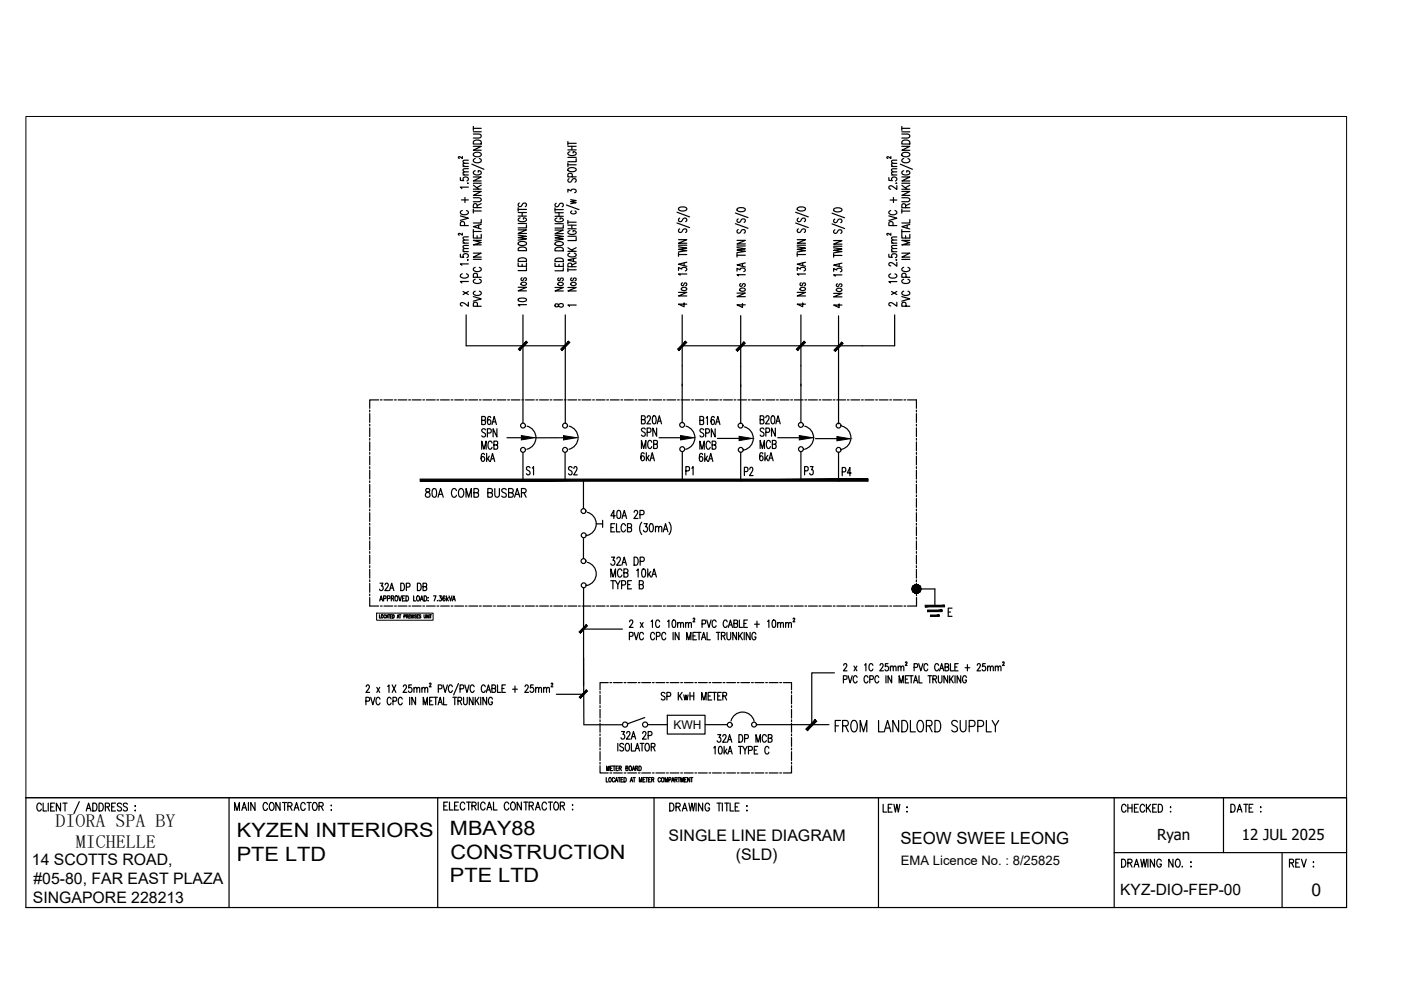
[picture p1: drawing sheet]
<svg xmlns="http://www.w3.org/2000/svg" width="297mm" height="210mm" viewBox="0 0 297 210" stroke-linecap="round" stroke-linejoin="round" font-family="sans-serif">
<defs><g id="words">
<g font-size="4.9">
<text x="100.9" y="93.8">SPN</text>
<text x="134.8" y="93.8">SPN</text>
<text x="147.1" y="93.8">SPN</text>
<text x="159.8" y="93.8">SPN</text>
<text x="119.2" y="102">S2</text>
<text x="156.6" y="102">P2</text>
<text x="169.3" y="102">P3</text>
<text x="177.4" y="102">P4</text>
</g>
<g font-size="4.4">
<text x="100.9" y="96.3">MCB</text>
<text x="113.9" y="102" transform="rotate(-90 113.9 102)">S1</text>
<text x="134.8" y="98.8">6kA</text>
<text x="147.1" y="96.3">MCB</text>
<text x="147.8" y="102" transform="rotate(-90 147.8 102)">P1</text>
<text x="159.8" y="98.8">6kA</text>
</g>
<g font-size="4.2">
<text x="50.2" y="177.5">KYZEN INTERIORS</text>
<text x="95.4" y="177.1">MBAY88</text>
<text x="50.2" y="182.4">PTE LTD</text>
<text x="95.5" y="182.1">CONSTRUCTION</text>
<text x="95.4" y="187.1">PTE LTD</text>
</g>
<g font-size="3.9">
<text x="11.8" y="175.3">DIORA SPA BY</text>
<text x="16.1" y="179.8">MICHELLE</text>
</g>
<text font-size="3.7" x="278" y="190">0</text>
<text font-size="3.6" x="190.9" y="178.9">SEOW SWEE LEONG</text>
<g font-size="3.4">
<text x="141.7" y="178.3">SINGLE LINE DIAGRAM</text>
<text x="6.8" y="183.3">14 SCOTTS ROAD,</text>
<text x="156" y="182.3">(SLD)</text>
<text x="7" y="191.4">SINGAPORE 228213</text>
<text x="7.1" y="187.4">#05-80, FAR EAST PLAZA</text>
</g>
<text font-size="3.3" x="237.5" y="189.7">KYZ-DIO-FEP-00</text>
<g font-size="3.2">
<text x="245.3" y="178.1">Ryan</text>
<text x="263.3" y="178.1">12 JUL 2025</text>
</g>
<text font-size="2.8" x="191" y="183.3">EMA Licence No. : 8/25825</text>
<text font-size="2.5" x="142.8" y="154.5">KWH</text>
</g></defs>
<!-- layer: E-SLD-FRAME -->
<g fill="none" stroke="#000" stroke-width=".25">
<path d="M78.4 86.9v.4M78.4 87.7v1.9M78.4 90v.3M78.4 90.7v1.9M78.4 93v.3M78.4 93.7v1.9M78.4 95.9v.4M78.4 96.7v1.9M78.4 98.9v.4M78.4 99.7v1.9M80.3 84.8h-1.9v1.8M80.6 84.8h.4"/>
<path d="M81.4 84.8h1.9M83.6 84.8h.4M84.4 84.8h1.9M86.6 84.8h.4M87.4 84.8h1.9M89.6 84.8h.4M90.4 84.8h1.9M92.6 84.8h.4M93.4 84.8h1.9M95.6 84.8h.4M96.4 84.8h1.9M98.6 84.8h.4"/>
<path d="M99.4 84.8h1.9M101.6 84.8h.4M102.4 84.8h1.9M104.6 84.8h.4M105.4 84.8h1.9M107.6 84.8h.4M108.4 84.8h1.9M110.6 84.8h.4M111.4 84.8h1.9M113.7 84.8h.3M114.4 84.8h1.9M116.6 84.8h.4"/>
<path d="M117.4 84.8h1.9M119.6 84.8h.4M120.4 84.8h1.9M122.6 84.8h.4M123.4 84.8h1.9M125.7 84.8h.3M126.4 84.8h1.9M128.6 84.8h.4M129.4 84.8h1.9M131.6 84.8h.4M132.4 84.8h1.9M134.6 84.8h.4"/>
<path d="M135.4 84.8h1.9M137.7 84.8h.3M138.4 84.8h1.9M140.6 84.8h.4M141.4 84.8h1.9M143.6 84.8h.4M144.4 84.8h1.9M146.6 84.8h.4M147.4 84.8h1.9M149.7 84.8h.3M150.4 84.8h1.9M152.6 84.8h.4"/>
<path d="M153.4 84.8h1.9M155.6 84.8h.4M156.4 84.8h1.9M158.7 84.8h.3M159.4 84.8h1.9M161.7 84.8h.3M162.4 84.8h1.9M164.6 84.8h.4M165.4 84.8h1.9M167.6 84.8h.4M168.4 84.8h1.9M170.7 84.8h.3"/>
<path d="M171.4 84.8h1.9M173.7 84.8h.3M174.4 84.8h1.9M176.6 84.8h.4M177.4 84.8h1.9M179.6 84.8h.4M180.4 84.8h1.9M182.7 84.8h.3M183.4 84.8h1.9M185.7 84.8h.3M186.4 84.8h1.9M188.6 84.8h.4"/>
<path d="M189.4 84.8h1.9M191.7 84.8h.3M192.4 84.8h1.9v1.8M194.3 86.9v.4M194.3 87.7v1.9M194.3 90v.3M194.3 90.7v1.9M194.3 93v.3M194.3 93.7v1.9M194.3 95.9v.4M194.3 96.7v1.9M194.3 98.9v.4"/>
<path d="M194.3 99.7v1.9M78.4 102v.3M78.4 102.7v1.9M78.4 104.9v.4M78.4 105.7v1.9M78.4 107.9v.4M78.4 108.7v1.9M78.4 110.9v.4M78.4 111.7v1.9M78.4 114v.3M78.4 114.7v1.9M78.4 116.9v.4"/>
<path d="M78.4 117.7v1.9M78.4 119.9v.4M194.3 102v.3M194.3 102.7v1.9M194.3 104.9v.4M194.3 105.7v1.9M194.3 107.9v.4M194.3 108.7v1.9M194.3 110.9v.4M194.3 111.7v1.9M194.3 114v.3M194.3 114.7v1.9"/>
<path d="M194.3 116.9v.4M194.3 117.7v1.9M194.3 119.9v.4M78.4 126.7v1.8h1.9M78.4 120.7v1.9M78.4 123v.3M78.4 123.7v1.9M78.4 126v.3M80.7 128.5h.3M81.4 128.5h1.9M83.7 128.5h.3M84.4 128.5h1.9"/>
<path d="M86.7 128.5h.3M87.4 128.5h1.9M89.6 128.5h.4M90.4 128.5h1.9M92.7 128.5h.3M93.4 128.5h1.9M95.7 128.5h.3M96.4 128.5h1.9M98.7 128.5h.3M99.4 128.5h1.9M101.6 128.5h.4M102.4 128.5h1.9"/>
<path d="M104.7 128.5h.3M105.4 128.5h1.9M107.7 128.5h.3M108.4 128.5h1.9M110.7 128.5h.3M111.4 128.5h1.9M113.7 128.5h.3M114.4 128.5h1.9M116.7 128.5h.3M117.4 128.5h1.9M119.7 128.5h.3M120.4 128.5h1.9"/>
<path d="M122.7 128.5h.3M123.4 128.5h1.9M125.7 128.5h.3M126.4 128.5h1.9M128.7 128.5h.3M129.4 128.5h1.9M131.7 128.5h.3M132.4 128.5h1.9M134.7 128.5h.3M135.4 128.5h1.9M137.7 128.5h.3M138.4 128.5h1.9"/>
<path d="M140.7 128.5h.3M141.4 128.5h1.9M143.7 128.5h.3M144.4 128.5h1.9M146.7 128.5h.3M147.4 128.5h1.9M149.7 128.5h.3M150.4 128.5h1.9M152.7 128.5h.3M153.4 128.5h1.9M155.7 128.5h.3M156.4 128.5h1.9"/>
<path d="M158.7 128.5h.3M159.4 128.5h1.9M161.7 128.5h.3M162.4 128.5h1.9M164.7 128.5h.3M165.4 128.5h1.9M167.7 128.5h.3M168.4 128.5h1.9M170.7 128.5h.3M171.4 128.5h1.9M173.7 128.5h.3M174.4 128.5h1.9"/>
<path d="M176.7 128.5h.3M177.4 128.5h1.9M179.7 128.5h.4M180.4 128.5h1.9M182.7 128.5h.3M183.4 128.5h1.9M185.7 128.5h.3M186.4 128.5h1.9M188.7 128.5h.3M189.4 128.5h1.9M191.7 128.5h.4M194.3 120.7v1.9"/>
<path d="M194.3 123v.3M194.3 123.7v1.9M194.3 126v.3M194.3 126.7v1.8h-1.9M127.2 146.6v.4M127.2 147.4v1.8M127.2 149.6v.4M127.2 150.4v1.8M127.2 152.6v.4M127.2 153.4v1.9M127.2 155.6v.4M127.2 156.4v1.9"/>
<path d="M127.2 158.6v.4M127.2 159.4v1.8M129 144.7h-1.8v1.6M129.3 144.7h.4M130.1 144.7h1.8M132.3 144.7h.4M133.1 144.7h1.8M135.3 144.7h.4M136.1 144.7h1.9M138.3 144.7h.4M139.1 144.7h1.9M141.3 144.7h.4"/>
<path d="M142.1 144.7h1.8M144.3 144.7h.4M145.1 144.7h1.8M147.3 144.7h.4M148.1 144.7h1.9M150.3 144.7h.4M151.1 144.7h1.9M153.3 144.7h.4M154.1 144.7h1.8M156.3 144.7h.4M157.1 144.7h1.8M159.3 144.7h.4"/>
<path d="M160.1 144.7h1.9M162.3 144.7h.4M163.1 144.7h1.9M165.3 144.7h.4M166.1 144.7h1.7v1.6M167.8 146.6v.4M167.8 147.4v1.8M167.8 149.6v.4M167.8 150.4v1.8M167.8 152.6v.4M167.8 153.4v1.9M167.8 155.6v.4"/>
<path d="M167.8 156.4v1.9M167.8 158.6v.4M167.8 159.4v1.8M127.2 162.4v1.5h1.8M127.2 161.6v.4M129.3 163.9h.4M130.1 163.9h1.8M132.3 163.9h.4M133.1 163.9h1.8M135.3 163.9h.4M136.1 163.9h1.9M138.3 163.9h.4"/>
<path d="M139.1 163.9h1.9M141.3 163.9h.4M142.1 163.9h1.8M144.3 163.9h.4M145.1 163.9h1.8M147.3 163.9h.4M148.1 163.9h1.9M150.3 163.9h.4M151.1 163.9h1.9M153.3 163.9h.4M154.1 163.9h1.8M156.3 163.9h.4"/>
<path d="M157.1 163.9h1.8M159.3 163.9h.4M160.1 163.9h1.9M162.3 163.9h.4M163.1 163.9h1.9M165.3 163.9h.4M167.8 162.4v1.5h-1.7M167.8 161.6v.4"/>
</g>
<!-- layer: E-SLD-LEGENDF -->
<g fill="none" stroke="#000" stroke-width=".25">
<path d="M194.3 124.9h3.9v3.6"/>
<circle cx="194.3" cy="124.9" r=".9"/>
</g>
<g fill="#000" stroke="#000" stroke-width=".21">
<path d="M194.2 125.8h.2z"/>
<path d="M194.3 124h.1zM194.2 124h.2z"/>
<path d="M194.2 124h.2zM194.2 124h.2z"/>
<path d="M194.2 124h.3zM194.1 124h.4z"/>
<path d="M194.2 125.8h.2zM194.2 125.8h.2z"/>
<path d="M194.1 124h.4zM194.1 124h.4z"/>
<path d="M194.1 125.7h.4zM194.1 125.7l.3 .1z"/>
<path d="M194.1 124h.4zM194.1 124h.4z"/>
<path d="M194.1 125.7h.4zM194.1 125.7h.4z"/>
<path d="M194.1 124h.5zM194 124h.6z"/>
<path d="M194.1 125.7h.4zM194.1 125.7h.4z"/>
<path d="M194 124h.6zM194 124h.6z"/>
<path d="M194 125.7h.6zM194 125.7h.5z"/>
<path d="M194 124l.7 .1zM194 124.1h.7z"/>
<path d="M194 125.7h.6zM194 125.7h.6z"/>
<path d="M194 124.1h.7zM193.9 124.1h.8z"/>
<path d="M194 125.7h.7zM194 125.7h.6z"/>
<path d="M193.9 124.1h.8zM193.9 124.1h.8z"/>
<path d="M193.9 125.7h.8zM193.9 125.7h.8z"/>
<path d="M193.9 124.1h.9zM193.9 124.1h.9z"/>
<path d="M193.9 125.7h.8zM193.9 125.7h.8z"/>
<path d="M193.9 124.1h.9zM193.8 124.1h1z"/>
<path d="M193.9 125.6h.9zM193.9 125.6l.8 .1z"/>
<path d="M193.8 124.1h1zM193.8 124.1h1z"/>
<path d="M193.8 125.6h1zM193.8 125.6h1z"/>
<path d="M193.8 124.1l1.1 .1zM193.7 124.2h1.2z"/>
<path d="M193.8 125.6h1zM193.8 125.6h1z"/>
<path d="M193.7 124.2h1.2zM193.7 124.2h1.2z"/>
<path d="M193.7 125.6h1.2zM193.7 125.6h1.1z"/>
<path d="M193.7 124.2h1.2zM193.7 124.2h1.2z"/>
<path d="M193.7 125.6h1.2zM193.7 125.6h1.2z"/>
<path d="M193.7 124.2h1.3zM193.7 124.2h1.3z"/>
<path d="M193.7 125.5h1.2zM193.7 125.5l1.2 .1z"/>
<path d="M193.7 124.2l1.3 .1zM193.7 124.2l1.3 .1z"/>
<path d="M193.7 125.5h1.3zM193.7 125.5h1.2z"/>
<path d="M193.6 124.3h1.4zM193.6 124.3h1.4z"/>
<path d="M193.6 125.5h1.4zM193.6 125.5h1.4z"/>
<path d="M193.6 124.3h1.4zM193.6 124.3h1.4z"/>
<path d="M193.6 125.4h1.4zM193.6 125.4l1.4 .1z"/>
<path d="M193.6 124.3l1.4 .1zM193.6 124.3l1.4 .1z"/>
<path d="M193.6 125.4h1.4zM193.6 125.4h1.4z"/>
<path d="M193.6 124.4h1.5zM193.6 124.4h1.5z"/>
<path d="M193.6 125.4h1.4zM193.6 125.4h1.4z"/>
<path d="M193.6 124.4h1.5zM193.6 124.4h1.5z"/>
<path d="M193.6 125.3h1.5zM193.6 125.3l1.4 .1z"/>
<path d="M193.5 124.4l1.6 .1zM193.5 124.4l1.6 .1z"/>
<path d="M193.5 125.3h1.6zM193.5 125.3h1.6z"/>
<path d="M193.5 124.5h1.6zM193.5 124.5h1.6z"/>
<path d="M193.5 125.3h1.6zM193.5 125.3h1.6z"/>
<path d="M193.5 124.5h1.6zM193.5 124.5h1.6z"/>
<path d="M193.5 125.2h1.6zM193.5 125.2l1.6 .1z"/>
<path d="M193.5 124.5l1.6 .1zM193.5 124.5l1.6 .1z"/>
<path d="M193.5 124.6h1.7zM193.5 124.6h1.7z"/>
<path d="M193.5 125.2h1.6zM193.5 125.2h1.6z"/>
<path d="M193.5 125.2h1.6zM193.5 125.2h1.6z"/>
<path d="M193.4 124.6h1.8zM193.4 124.6h1.8z"/>
<path d="M193.4 124.6l1.8 .1zM193.4 124.6l1.8 .1z"/>
<path d="M193.4 125.1h1.8zM193.4 125.1h1.8z"/>
<path d="M193.4 125.1h1.8zM193.4 125.1l1.7 .1z"/>
<path d="M193.4 124.7h1.8zM193.4 124.7h1.8z"/>
<path d="M193.4 124.7h1.8zM193.4 124.7h1.8z"/>
<path d="M193.4 124.7l1.8 .1zM193.4 124.7l1.8 .1z"/>
<path d="M193.4 125h1.8zM193.4 125h1.8z"/>
<path d="M193.4 125l1.8 .1zM193.4 125l1.8 .1z"/>
<path d="M193.4 125.1h1.8zM193.4 125.1h1.8z"/>
<path d="M193.4 124.8h1.8zM193.4 124.8h1.8z"/>
<path d="M193.4 124.8l1.8 .1zM193.4 124.8l1.8 .1z"/>
<path d="M193.4 124.9h1.8zM193.4 124.9h1.8z"/>
<path d="M193.4 124.9h1.8zM193.4 124.9h1.8z"/>
<path d="M193.4 124.9h1.8zM193.4 124.9l1.8 .1z"/>
<path d="M196.2 128.3v.4l4.1-.4zM196.2 128.7l4.1-.4v.4z"/>
<path d="M196.7 129.3v.4l3.1-.4zM196.7 129.7l3.1-.4v.4z"/>
<path d="M197.3 130.4v.3l1.8-.3zM197.3 130.7l1.8-.3v.3z"/>
</g>
<!-- layer: SLD-TXT -->
<g fill="none" stroke="#000" stroke-width=".25">
<path d="M97.6 37.6v.6l.7 .1a.5 .5 0 0 1 .1-.7 .5 .5 0 0 1 .7 0 .5 .5 0 0 1 0 .7l-.1 .1M98 33.2v.4l-.6-.4-.2 .1v.2l.2 .1M98.2 37.1h1.1M98.2 35.3h1.1M99.1 38.9h.2zM99.3 36.4l-1.1 .1v.3l.3 .3M99.3 35.8h-1.1v.3l.3 .3M99.3 34.6l-1.1 .1v.3l.3 .3M99.3 34h-1.1v.3l.3 .3M99.3 39.7h-1.7l.3 .3M100 34.8l2.6 1.1M100.4 28.4h1.2a.43 .43 0 0 1 .4 .2 .43 .43 0 0 1 0 .5l-.4 .2h-1.2"/>
<path d="M100.4 26.8v.8M100.4 39.3l1.1 .8M100.4 38.9h1.6M100.4 27.9h1.6M100.4 27.2h1.6M100.4 37.5h1.6l-1.6 .9h1.6M100.4 31h1.6l-1.6 .8h1.6M100.4 32.5a1.14 1.14 0 0 1 1.6 .1 .91 .91 0 0 1-1.6 .4zM100.4 29.9a1.09 1.09 0 0 1 1.6 .2v.4h-1.6zM100.8 36.2a.47 .47 0 0 0-.4 .6 .47 .47 0 0 0 .6 .3h.4a.48 .48 0 0 0 .6-.5 .48 .48 0 0 0-.6-.4v.3M100.8 33.6a.47 .47 0 0 0-.4 .6 .47 .47 0 0 0 .6 .3h.4a.47 .47 0 0 0 .6-.3 .47 .47 0 0 0-.4-.6M102 39.3l-.9 .5"/>
<path d="M120.4 30v.8M120.4 34.6v.7M120.4 34.9h1.8M120.4 33.4h1.8M120.4 31.8h1.8M120.4 31h1.8M120.4 30.4h1.8M120.5 35.7a1.33 1.33 0 0 1 1.7 .2 1.02 1.02 0 0 1-1.7 .3zM120.7 37.9a.4 .4 0 0 0-.2 .6 .4 .4 0 0 0 .7-.1l.3-.5a.44 .44 0 0 1 .7 .2v.3l-.3 .2M120.8 32.2l-.4 .2a1.02 1.02 0 0 0 1.7 .4l.1-.4-.3-.2h-.4v.2M121.2 31v.8M121.3 37.5l-.1-.7h-.7l-.1 .7h1.8"/>
<path d="M122.2 33.6v.7h-1.8M188.5 37.6v.6l.7 .1a.5 .5 0 0 1 .4-.8 .5 .5 0 0 1 .4 .8l-.2 .1M188.9 33.2v.4l-.6-.4-.2 .1-.1 .2 .2 .1M189 37.1h1.1M189 35.3h1.1M190 38.9h.1zM190.1 39.3v.9l-1-.8a.39 .39 0 0 0-.6 .2 .39 .39 0 0 0 .4 .5M190.1 36.4l-1 .1-.1 .3 .3 .3M190.1 35.8h-1l-.1 .3 .3 .3M190.1 34.6l-1 .1-.1 .3 .3 .3M190.1 34h-1l-.1 .3 .3 .3M190.9 34.8l2.5 1.1"/>
<path d="M191.2 37.5h1.7l-1.7 .9h1.7M191.2 31h1.7l-1.7 .9h1.7M191.2 28.4l1.4 .1a.38 .38 0 0 1 .3 .3 .38 .38 0 0 1-.3 .4l-1.4 .1M191.2 38.9h1.7M191.2 28h1.7M191.2 27.2h1.7M191.2 26.8v.8M191.2 39.3l1.1 .8M191.3 29.9a1.09 1.09 0 0 1 1.6 .2v.4h-1.7zM191.3 32.5a1.19 1.19 0 0 1 1.6 .2 .94 .94 0 0 1-1.6 .3zM191.6 36.2a.46 .46 0 0 0-.4 .6 .46 .46 0 0 0 .6 .3h.4a.48 .48 0 0 0 .7-.4 .48 .48 0 0 0-.7-.5v.3M191.6 33.6a.47 .47 0 0 0-.4 .6 .47 .47 0 0 0 .6 .3h.4a.48 .48 0 0 0 .7-.3 .48 .48 0 0 0-.4-.6"/>
<path d="M192.9 39.3l-1 .5M97.6 53.9v.6l.7 .1a.5 .5 0 0 1 .1-.7 .5 .5 0 0 1 .7 0 .5 .5 0 0 1 0 .7h-.1M97.6 45.8l1.7 .5-1.7 .4M97.8 42.4h1.5M98 58.1a.47 .47 0 0 0-.4 .5 .47 .47 0 0 0 .6 .4h.4a.48 .48 0 0 0 .7-.3 .48 .48 0 0 0-.4-.6M98 44.6a.46 .46 0 0 0-.4 .6 .46 .46 0 0 0 .6 .3h.4a.47 .47 0 0 0 .7-.3 .47 .47 0 0 0-.4-.6M98 49.4v.5l-.5-.4a.19 .19 0 0 0-.3 .1 .19 .19 0 0 0 .2 .2M98.2 53.4h1.1M98.2 51.6h1.1M98.5 47.8l-.1-.7h-.7l-.1 .7h1.7M98.6 41.9v1M99.1 55.1h.2z"/>
<path d="M99.3 52.7l-1.1 .1v.3l.3 .3M99.3 52l-1.1 .1v.3l.3 .3M99.3 50.9l-1.1 .1v.3l.3 .3M99.3 50.2l-1.1 .1v.3l.3 .3M99.3 59.7h-1.7l.3 .3M99.3 56h-1.7l.3 .3M100.4 41.9h1.2l.4 .2v.2a.42 .42 0 0 1-.4 .5h-1.2M100.4 55h1.6M100.4 49.1h1.6M100.4 44.3v.9M100.4 48.7v.8M100.4 44.7h1.6"/>
<path d="M100.4 40.1h1.6M100.4 53.7h1.6l-1.6 .8h1.6M100.4 49.7v.8h1.6v-.8M100.4 40.6h1.6l-1.6 .8h1.6M100.8 59.2a.46 .46 0 0 0-.4 .6 .46 .46 0 0 0 .6 .3h.4a.46 .46 0 0 0 .6-.3 .46 .46 0 0 0-.4-.6M100.8 56.7a.47 .47 0 0 0-.4 .6 .47 .47 0 0 0 .6 .3h.4a.47 .47 0 0 0 .6-.3 .47 .47 0 0 0-.4-.6M101.2 50v.5M101.2 44l-.1-.7-.6-.1-.1 .8h1.6M101.2 58.8v-.7h-.8v.7h1.6M101.5 47.8v.6M102 43.2l-.8 .4M102 46.6v.7h-1.6"/>
<path d="M102 51h-1.6l1.6 .4-1.6 .5h1.6M102 47.6l-1.6 .5 1.6 .4M109.9 49.8l1.7 .3-1.7 .3 1.7 .2-1.7 .3M109.9 47.4h1.7M109.9 45.8h1.7M109.9 45.1h1.7M109.9 44.4h1.7M109.9 44v.8M109.9 55.7v.8h1.7v-.8M109.9 48.7h1.7l-1.7 .8h1.7M109.9 51.4a1.37 1.37 0 0 1 1.7 .1 .99 .99 0 0 1-1.5 .5l-.2-.3zM109.9 54.9a1.26 1.26 0 0 1 1.7 .1v.4h-1.7z"/>
<path d="M109.9 52.6a1.23 1.23 0 0 1 1.7 .2v.3h-1.7zM110.1 43a.41 .41 0 0 0-.1 .7 .41 .41 0 0 0 .6-.1l.2-.3a.42 .42 0 0 1 .7-.2 .42 .42 0 0 1-.1 .7M110.3 46.2l-.4 .3a1.02 1.02 0 0 0 1.6 .3l.1-.3-.2-.3h-.4v.3M110.5 60a.54 .54 0 0 1 .7-.2 .54 .54 0 0 1 .3 .6 .54 .54 0 0 1-.6 .2 .54 .54 0 0 1-.4-.6zM110.7 58.9l-.2 .1a.31 .31 0 0 0 0 .3 .31 .31 0 0 0 .2 .2l.4-.5h.4a.31 .31 0 0 1 .1 .3 .31 .31 0 0 1-.2 .2M110.7 45.1v.7M110.7 56v.5M111.6 56.7v.7h-1.7M111.6 47.7v.6h-1.7M117.7 55.8v.7h1.7v-.7M117.7 48.8h1.7l-1.7 .7h1.7M117.7 49.9l1.7 .2-1.7 .3 1.7 .3-1.7 .3"/>
<path d="M117.7 44.4h1.7M117.7 47.4h1.7M117.7 45.9h1.7M117.7 45.1h1.7M117.7 44.1v.7M117.8 54.9a1.27 1.27 0 0 1 1.6 .2v.3h-1.7zM117.8 52.6a1.27 1.27 0 0 1 1.6 .2v.4h-1.7zM117.8 51.4a1.31 1.31 0 0 1 1.6 .2 1.02 1.02 0 0 1-1.6 .3zM117.9 43.1a.4 .4 0 0 0-.1 .7 .4 .4 0 0 0 .6-.2l.4-.5a.45 .45 0 0 1 .6 .3l-.2 .5M118.1 46.2l-.3 .2-.1 .3a1.33 1.33 0 0 0 1.7 0l-.1-.3-.3-.2h-.2v.3M118.5 58.9a.31 .31 0 0 0-.2 .3 .31 .31 0 0 0 0 .3h.4l.2-.5 .3-.1a.31 .31 0 0 1 .2 .3 .31 .31 0 0 1-.1 .3h-.1M118.5 45.1v.8"/>
<path d="M118.5 56.1v.4M119.4 56.8v.6h-1.7M119.4 47.7v.7h-1.7M120.1 43.5l2.7 .9M120.4 40.7v-.6l.7 .4a.51 .51 0 0 1 .6-.4 .51 .51 0 0 1 .4 .6l-.3 .2M120.4 57.2h1.8M120.4 46.7v.8M120.4 56.8v.8M120.4 53.3h1.8M120.4 52.5l1.2 .8M120.4 50.1h1.8M120.4 48.5h1.8"/>
<path d="M120.4 47.7h1.8M120.4 47.1h1.8M120.8 53.7l-.4 .2a1.02 1.02 0 0 0 1.7 .4l.1-.4-.5-.2M120.8 48.9l-.4 .3a1.02 1.02 0 0 0 1.7 .3l.1-.3-.3-.2-.4-.1v.3M121 42.3l1.2 .2-1.2 .2 1.2 .3-1.2 .2M121.2 58.9a.31 .31 0 0 0-.2 .3 .31 .31 0 0 0 .1 .3h.3l.3-.5 .2-.1a.31 .31 0 0 1 .3 .3 .31 .31 0 0 1-.1 .3h-.2M121.2 44.7l-.1 .1a.54 .54 0 0 0 .3 .6 .54 .54 0 0 0 .7-.2l.1-.3-.3-.2M121.2 47.7v.8M121.2 56.6v-.7h-.7l-.1 .7h1.8M121.6 54.9v.5M122.2 55.8l-1 .4M122.2 50.3v.7h-1.8"/>
<path d="M122.2 52.5l-1 .5M122.2 54.7l-1.8 .4 1.8 .5M143.5 47.3l2.7 1M143.5 45l2.7 1M143.9 50.8h1.7l-1.7 .8h1.7M143.9 57.3v-.6l.6 .4a.52 .52 0 0 1 .7-.4 .52 .52 0 0 1 .3 .6l-.2 .1M143.9 52.3l1.7 .3-1.7 .3 1.7 .2-1.7 .3M143.9 54h1.7M143.9 53.6v.7M143.9 52h1.7M143.9 44.1a1.37 1.37 0 0 1 1.7 .1 1 1 0 0 1-1.7 .3zM144.1 48.5a.41 .41 0 0 0-.2 .7 .41 .41 0 0 0 .7-.1l.2-.4a.42 .42 0 0 1 .7-.1 .42 .42 0 0 1-.1 .7"/>
<path d="M144.1 46.2a.4 .4 0 0 0-.3 .4 .4 .4 0 0 0 .3 .4l.4-.1 .3-.4a.42 .42 0 0 1 .7-.2 .42 .42 0 0 1-.1 .7M144.7 60a.32 .32 0 0 0-.2 .5h.4l.2-.5h.3a.32 .32 0 0 1 .1 .5l-.1 .1M145 55.7v.6M145.6 55.6l-1.7 .4 1.7 .5M145.6 58.1h-1.7l.3 .2M155.9 47.4l2.7 1M155.9 45.2l2.7 .9M156.3 51h1.7l-1.7 .7h1.7M156.3 57.5v-.6l.6 .3a.53 .53 0 0 1 .7-.4 .53 .53 0 0 1 .3 .7l-.2 .1M156.3 52.5l1.7 .3-1.7 .2 1.7 .3-1.7 .3M156.3 54.1h1.7M156.3 53.7v.8"/>
<path d="M156.3 52.1h1.7M156.3 44.2a1.39 1.39 0 0 1 1.7 .1 1.02 1.02 0 0 1-1.7 .4zM156.5 48.7a.4 .4 0 0 0-.2 .6 .4 .4 0 0 0 .7-.1l.3-.4 .5-.1a.4 .4 0 0 1 .2 .4 .4 .4 0 0 1-.2 .3M156.5 46.4l-.2 .1a.39 .39 0 0 0 .1 .6 .39 .39 0 0 0 .6-.2l.3-.4a.46 .46 0 0 1 .7 .2v.2l-.2 .3M157.4 55.9v.5M158 55.7l-1.7 .5 1.7 .4M158 58.2h-1.7l.3 .3M168.7 47.3l2.7 1M168.7 45l2.7 1M169 50.8h1.8l-1.8 .8h1.8M169 57.3v-.6l.7 .4a.52 .52 0 0 1 .6-.4 .52 .52 0 0 1 .4 .6l-.3 .1M169 52.3l1.8 .3-1.8 .3 1.8 .2-1.8 .3"/>
<path d="M169 54h1.8M169 52h1.8M169 53.6v.7M169.1 44.1a1.37 1.37 0 0 1 1.7 .1 1.02 1.02 0 0 1-1.7 .3zM169.3 48.5a.41 .41 0 0 0-.2 .7 .41 .41 0 0 0 .7-.1l.2-.5 .5-.1a.4 .4 0 0 1 .3 .4 .4 .4 0 0 1-.3 .4M169.3 46.2a.4 .4 0 0 0-.3 .4 .4 .4 0 0 0 .3 .4l.4-.1 .4-.6 .4-.1a.4 .4 0 0 1 .3 .4 .4 .4 0 0 1-.3 .4M169.9 60a.32 .32 0 0 0-.2 .5h.3l.3-.5h.2a.32 .32 0 0 1 .2 .5l-.2 .1M170.2 55.7v.6M170.8 55.6l-1.8 .4 1.8 .5M170.8 58.1h-1.8l.4 .2M176.4 47.5l2.7 1M176.4 45.2l2.7 1"/>
<path d="M176.7 57.5v-.6l.7 .3a.53 .53 0 0 1 .7-.3 .53 .53 0 0 1 .3 .6l-.2 .1M176.7 52.5l1.8 .3-1.8 .3 1.8 .2-1.8 .3M176.7 54.2h1.8M176.7 53.8v.7M176.7 52.2h1.8M176.7 51h1.8l-1.8 .8h1.8M176.8 44.3a1.39 1.39 0 0 1 1.7 .1v.2a1.33 1.33 0 0 1-1.8 0zM177 48.7a.4 .4 0 0 0-.3 .4 .4 .4 0 0 0 .3 .4l.4-.1 .4-.6 .5-.1a.4 .4 0 0 1 .2 .4 .4 .4 0 0 1-.2 .4M177 46.5a.4 .4 0 0 0-.2 .6 .4 .4 0 0 0 .7-.1l.3-.5a.45 .45 0 0 1 .7 .2l-.2 .5M177.9 56v.5M178.5 58.3h-1.8l.4 .3M178.5 55.8l-1.8 .4 1.8 .5"/>
<path d="M188.5 53.9v.6l.7 .1a.5 .5 0 0 1 .4-.8 .5 .5 0 0 1 .4 .8h-.2M188.5 45.8l1.6 .5-1.6 .5M188.7 42.4h1.4M188.9 58.1a.47 .47 0 0 0-.4 .6 .47 .47 0 0 0 .6 .3h.4a.46 .46 0 0 0 .6-.3 .46 .46 0 0 0-.4-.6M188.9 44.6a.48 .48 0 0 0-.4 .6 .48 .48 0 0 0 .6 .3h.4a.47 .47 0 0 0 .6-.3 .47 .47 0 0 0-.4-.6M188.9 49.5v.4l-.6-.4a.19 .19 0 0 0-.3 .1 .19 .19 0 0 0 .2 .2M189 53.4h1.1M189 51.6h1.1M189.3 47.8v-.7l-.3-.1-.5 .1v.7h1.6M189.4 41.9v1M190 55.1h.1zM190.1 55.6v.8l-.8-.6a.45 .45 0 0 0-.6-.2 .45 .45 0 0 0-.2 .7l.4 .1"/>
<path d="M190.1 52.7l-1 .1-.1 .3 .3 .3M190.1 52l-1 .1-.1 .3 .3 .3M190.1 50.9l-1 .1-.1 .3 .3 .3M190.1 50.2l-1 .1-.1 .3 .3 .3M190.1 59.7h-1.6l.3 .3M191.2 53.7h1.7l-1.7 .8h1.7M191.2 49.7v.8h1.7v-.8M191.2 40.6h1.7l-1.7 .8h1.7M191.2 41.9h1.2a.44 .44 0 0 1 .5 .5l-.5 .4h-1.2M191.2 49.1h1.7M191.2 44.8h1.7M191.2 40.1h1.7"/>
<path d="M191.2 55h1.7M191.2 44.3v.9M191.2 48.7v.8M191.6 59.2a.46 .46 0 0 0-.4 .6 .46 .46 0 0 0 .6 .3h.4a.47 .47 0 0 0 .7-.3 .47 .47 0 0 0-.4-.6M191.6 56.7a.47 .47 0 0 0-.4 .6 .47 .47 0 0 0 .6 .3h.4a.48 .48 0 0 0 .7-.3 .48 .48 0 0 0-.4-.6M192 50v.5M192 44l-.1-.7h-.6l-.1 .7h1.7M192.1 58.8l-.1-.7-.2-.2-.5 .2-.1 .7h1.7M192.3 47.8v.6M192.9 43.2l-.9 .4M192.9 51h-1.7l1.7 .4-1.7 .5h1.7M192.9 47.6l-1.7 .5 1.7 .4"/>
<path d="M192.9 46.6v.7h-1.7M98.2 61.8l1.1 .7M99.3 61.8l-1.1 .7M99.3 64.1v.8l-.8-.6-.6-.2-.3 .3v.2l.4 .3M100.4 62.9l1.6 .5-1.6 .5M100.8 61.7a.47 .47 0 0 0-.4 .6 .47 .47 0 0 0 .6 .3h.4a.47 .47 0 0 0 .6-.3 .47 .47 0 0 0-.4-.6M101.2 64.9v-.7l-.7-.1-.1 .8h1.6M109.9 60.9h1.7l-1.7 .8h1.7M109.9 63.3l.7-.1a.74 .74 0 0 1 1 .4 1.29 1.29 0 0 1-1.7 0zM111.6 64.6h-1.7l.3 .3M117.7 61h1.7l-1.7 .7h1.7M117.8 64.5v.5h.5a.59 .59 0 0 1 .5-.6 .59 .59 0 0 1 .6 .4 .64 .64 0 0 1-.7 .3 .64 .64 0 0 1-.4-.6z"/>
<path d="M118.3 60a.54 .54 0 0 1 .7-.2 .54 .54 0 0 1 .3 .6 .54 .54 0 0 1-.6 .2 .54 .54 0 0 1-.4-.6zM120.4 61h1.8l-1.8 .7h1.8M121.1 60a.54 .54 0 0 1 .6-.2 .54 .54 0 0 1 .4 .6 .54 .54 0 0 1-.7 .2 .54 .54 0 0 1-.3-.6zM122.2 64.7h-1.8l.3 .3M143.9 62h1.7l-1.7 .8h1.7M144.5 61.1a.54 .54 0 0 1 .7-.2 .54 .54 0 0 1 .3 .6 .54 .54 0 0 1-.6 .2 .54 .54 0 0 1-.4-.6zM145 64.2v.8l-1.1-.5h1.7M156.3 62.1h1.7l-1.7 .8h1.7M156.9 61.2l.6-.1 .5 .2a.62 .62 0 0 1-.6 .5 .62 .62 0 0 1-.6-.5zM157.1 60.1a.32 .32 0 0 0-.2 .6h.4l.2-.5 .3-.1a.32 .32 0 0 1 .1 .6h-.1M157.4 64.4v.8l-1.1-.6h1.7M169 62h1.8l-1.8 .8h1.8"/>
<path d="M169.7 61.1a.54 .54 0 0 1 .7-.2 .54 .54 0 0 1 .3 .6 .54 .54 0 0 1-.7 .2 .54 .54 0 0 1-.3-.6zM170.2 64.2v.8l-1.2-.5h1.8M176.7 62.2h1.8l-1.8 .7h1.8M177.4 61.3l.6-.2 .5 .3a.62 .62 0 0 1-.6 .4 .62 .62 0 0 1-.6-.4zM177.6 60.2a.31 .31 0 0 0-.3 .2 .31 .31 0 0 0 .1 .3h.3l.3-.5h.3a.31 .31 0 0 1 .2 .2 .31 .31 0 0 1-.1 .3l-.1 .1M177.9 64.4v.8l-1.2-.5h1.8M189 61.8l1.1 .7M190.1 64.1v.8l-1-.7a.39 .39 0 0 0-.6 .1 .39 .39 0 0 0 .4 .6M190.1 61.8l-1.1 .7M191.2 62.9l1.7 .5-1.7 .5M191.6 61.7a.47 .47 0 0 0-.4 .6 .47 .47 0 0 0 .6 .3h.4a.48 .48 0 0 0 .7-.3 .48 .48 0 0 0-.4-.6M192.1 64.9l-.1-.7-.2-.1-.5 .1-.1 .7h1.7"/>
<path d="M136 89l.7-.1v-.7h-.7v1.7l.7-.1 .1-.5-.3-.3M137.2 88.6l.1-.3a.38 .38 0 0 1 .5 0 .38 .38 0 0 1 0 .5l-.7 1.1h.9M138.5 88.2h.3a1.19 1.19 0 0 1 0 1.7h-.2a1.4 1.4 0 0 1-.1-1.7zM139.3 89.9l.5-1.7 .5 1.7M161.2 89l.6-.1 .2-.3-.2-.4h-.6v1.7l.7-.2 .1-.4-.3-.3M162.4 88.6v-.3a.38 .38 0 0 1 .6 0 .38 .38 0 0 1 0 .5l-.7 1.1h.8M163.6 88.2h.3a1.19 1.19 0 0 1 0 1.7h-.1a1.32 1.32 0 0 1-.2-1.7zM164.5 89.9l.5-1.7 .4 1.7M90.3 103.7v.3l.2 .3a.58 .58 0 0 1 .7 .5 .58 .58 0 0 1-.6 .6 .6 .6 0 0 1-.4-.7 .6 .6 0 0 1 .7-.4l.1-.1a.39 .39 0 0 0-.2-.6zM91.8 103.7l.4-.1a1.24 1.24 0 0 1 0 1.8h-.2a1.33 1.33 0 0 1-.2-1.7zM92.9 105.4l.5-1.8 .6 1.8M93.1 104.8h.7"/>
<path d="M96.8 104a.55 .55 0 0 0-.7-.4 .55 .55 0 0 0-.4 .7v.4a.55 .55 0 0 0 .4 .7 .55 .55 0 0 0 .7-.4M97.5 103.7l.1-.1a1.01 1.01 0 0 1 .8 .7 1.01 1.01 0 0 1-.4 1l-.1 .1a.98 .98 0 0 1-.8-.7 .98 .98 0 0 1 .4-1zM98.8 105.4v-1.8l.6 1.8 .5-1.8v1.8M100.5 104.5l.8-.1 .2-.3-.2-.4-.8-.1v1.8h.6l.3-.1 .1-.5-.4-.3M103.4 104.5l.9-.1 .1-.3-.1-.4-.9-.1v1.8h.7l.2-.1 .1-.5-.3-.3M104.9 103.6l.1 1.6a.48 .48 0 0 0 .5 .2 .48 .48 0 0 0 .4-.5v-1.3M107.3 103.9a.49 .49 0 0 0-.6-.3 .49 .49 0 0 0-.3 .6l.8 .4 .1 .6a.57 .57 0 0 1-.9 0M107.8 104.5l.9-.1 .1-.3-.1-.4-.9-.1v1.8h.7l.2-.1 .1-.5-.3-.3M109.1 105.4l.6-1.8 .5 1.8M109.3 104.8h.7M110.6 104.5l.8-.1 .2-.3-.2-.4-.8-.1v1.8M111.1 104.5l.5 .9"/>
<path d="M129.5 111.9h.5M129.6 118.1h.7l-.4 .7a.5 .5 0 0 1 .5 .7 .5 .5 0 0 1-.9 0M130.3 111h-.8v1.8h.8M130.5 109.4h-1l.6-1.2v1.7M130.7 111v1.8h.8M130.8 118.5l.1-.3 .4-.1 .2 .5-.8 1.2h.9M130.9 108.3l.4-.1a1.19 1.19 0 0 1 0 1.7h-.2a1.37 1.37 0 0 1-.2-1.6zM131.9 119.8l.4-1.7 .5 1.7M131.9 109.9l.5-1.7 .4 1.7M132 119.3h.7M132.1 109.4h.6M132.6 111.5a.48 .48 0 0 0-.6-.5 .48 .48 0 0 0-.3 .7v.4a.48 .48 0 0 0 .3 .7 .48 .48 0 0 0 .6-.5"/>
<path d="M133 111.9l.8-.1 .1-.3-.1-.4-.8-.1v1.8h.6l.2-.2 .1-.4-.3-.3M134.4 118.1a.93 .93 0 0 1 .9 .6 .93 .93 0 0 1-.2 1.1h-.7zM134.5 108.6v-.2a.4 .4 0 0 1 .6-.1 .4 .4 0 0 1 0 .6l-.7 1h.9M135.7 109.1l.7-.1 .2-.2-.2-.5-.7-.1v1.7M135.7 119l.8-.1 .1-.2-.1-.5-.8-.1v1.7M136.1 110.7a2.13 2.13 0 0 0 0 2.6M136.6 111h.6l-.3 .7a.5 .5 0 0 1 .4 .7 .5 .5 0 0 1-.9 0M137.8 111.1l.4-.1a1.21 1.21 0 0 1 0 1.8h-.2a1.32 1.32 0 0 1-.2-1.7zM139 111.9l.3-.3 .3 .1v1.1M139 111.6v1.2M139.6 111.9l.3-.3 .4 .1v1.1M140.6 112.8l.5-1.8 .5 1.8"/>
<path d="M140.8 112.2h.6M141.8 110.7a2.13 2.13 0 0 1 0 2.6M80.5 130.3v.7h.3M80.5 127.4l.3-1.1 .3 1.1M80.6 123.6h.6l-.3 .6a.45 .45 0 0 1 .3 .7 .45 .45 0 0 1-.7 0M80.6 127.1h.4M80.9 130.4l.1-.1a.33 .33 0 0 1 .3 .4 .33 .33 0 0 1-.4 .3zM81.3 126.9h.5v-.5l-.5-.1v1.1M81.6 124l.1-.2a.36 .36 0 0 1 .5-.1 .36 .36 0 0 1 .1 .5l-.7 1h.8M81.8 130.5a.2 .2 0 0 0-.3-.2 .2 .2 0 0 0-.1 .3v.2a.2 .2 0 0 0 .1 .2 .2 .2 0 0 0 .3-.1M81.9 131l.2-.7 .2 .7M81.9 130.8h.3"/>
<path d="M82.1 126.9h.5v-.5l-.5-.1v1.1M82.3 130.3h.4M82.5 130.3v.7M82.6 125.2l.4-1.6 .5 1.6M82.8 130.7h.2M82.8 124.7h.5M83 126.9l.5-.1-.1-.4-.4-.1v1.1M83.1 130.3h-.3v.7h.3M83.2 126.9l.3 .5M83.3 130.3a.35 .35 0 0 1 .3 .4 .35 .35 0 0 1-.3 .3zM83.9 126.4l.1-.1a.53 .53 0 0 1 .4 .6 .53 .53 0 0 1-.5 .5l-.2-.4zM84.2 131l.2-.7 .2 .7"/>
<path d="M84.3 130.8h.2M84.5 126.3l.3 1.1 .3-1.1M84.7 130.3h.3M84.8 130.3v.7M85 123.6a.83 .83 0 0 1 .8 .6 .83 .83 0 0 1-.3 .9l-.5 .1zM85.3 126.9h.3M85.6 130.7l.4-.1-.1-.2-.3-.1v.7M85.8 126.3h-.5v1.1h.5M86.1 126.3a.54 .54 0 0 1 .5 .6 .54 .54 0 0 1-.5 .5zM86.2 124.5l.7-.2-.1-.6-.6-.1v1.6M86.2 130.7l.3-.1v-.2l-.3-.1v.7M86.3 130.7l.2 .3"/>
<path d="M86.7 130.7h.2M87 130.3h-.3v.7h.3M87.2 131v-.7l.1 .7 .2-.7v.7M87.7 126.3v1.1h.5M87.7 130.3v.7M88.3 130.4a.17 .17 0 0 0-.3-.1 .17 .17 0 0 0 0 .3l.2 .1a.18 .18 0 0 1 0 .3 .18 .18 0 0 1-.2 0l-.1-.1M88.4 130.7h.2M88.5 126.4v-.1a.52 .52 0 0 1 .5 .6 .52 .52 0 0 1-.5 .5l-.2-.4zM88.5 123.6a.83 .83 0 0 1 .8 .6 .83 .83 0 0 1-.2 .9l-.6 .1zM88.8 130.3h-.4v.7h.4M89.1 127.4l.3-1.1 .3 1.1M89.2 130.4h-.3l.3 .4-.1 .2-.2-.1"/>
<path d="M89.2 127.1h.4M89.7 124.4l.7-.1v-.6l-.7-.1v1.6l.7-.1 .1-.4-.3-.3M89.9 130.3l.2 .7 .1-.1 .1-.6M89.9 126.3a.54 .54 0 0 1 .6 .6 .54 .54 0 0 1-.6 .5zM90.8 127.3h.1M90.8 126.7h.1M90.8 130.3v.7l-.3-.7v.7M91 130.3v.7M91.1 130.3h.4M91.3 130.3v.7M91.9 126.3h.5l-.3 1.1M92.8 127.3h.1"/>
<path d="M93.1 126.3h.5l-.2 .5a.31 .31 0 0 1 .2 .4 .31 .31 0 0 1-.5 0M94.3 126.5v-.1a.54 .54 0 0 0-.5 .4 .54 .54 0 0 0 .3 .6 .29 .29 0 0 0 .3-.4 .29 .29 0 0 0-.5-.1v.2M94.7 126.3v1.1M94.8 127l.3 .4M95 126.7l-.3 .5M95.2 126.3l.3 1.1 .3-1.1M95.9 127.4l.3-1.1 .3 1.1M96 127.1h.4M129.5 122.4v-1.8l.5 1.8 .5-1.8v1.8M129.5 123.1h.9M129.9 123.1v1.8M130.5 123.1l.5 .8v1"/>
<path d="M131.5 123.1l-.5 .8M131.8 124l.7-.1 .2-.2-.2-.5-.7-.1v1.8M131.9 121a.49 .49 0 0 0-.7-.4 .49 .49 0 0 0-.3 .7v.4a.49 .49 0 0 0 .3 .6 .49 .49 0 0 0 .7-.4M132.3 121.4h.7l.1-.3-.1-.4-.7-.1v1.8h.5l.3-.2v-.4l-.3-.4M133.1 123.9h.5M133.4 134.9l.7-.1v-.7h-.7v1.6M133.5 131.8l.2-.3h.4l.1 .3-.2 .5-.6 .7h.8M133.9 123.1h-.8v1.8h.8M134.5 134.1l.4 1.6 .4-1.6M135 121l.3-.4v1.8M135.5 123.9h.8l.1-.3-.1-.4-.8-.1v1.8h.6l.2-.2 .1-.4-.3-.4M135.7 132l.7 1"/>
<path d="M136.2 120.7l.3-.1a1.21 1.21 0 0 1 0 1.8h-.1a1.4 1.4 0 0 1-.2-1.7zM136.4 132l-.7 1M136.4 134.5a.44 .44 0 0 0-.5-.4 .44 .44 0 0 0-.3 .6v.4a.44 .44 0 0 0 .3 .5 .44 .44 0 0 0 .5-.3M137.3 120.6v1.8M137.6 121.7l.4 .7M138 121.2l-.7 .8M138.1 131.8l.2-.3v1.5M138.2 122.4l.5-1.8 .5 1.8M138.4 121.8h.6M138.8 134.5a.44 .44 0 0 0-.6-.4 .44 .44 0 0 0-.3 .6v.4a.44 .44 0 0 0 .3 .5 .44 .44 0 0 0 .6-.3M139.2 134.9l.7-.1v-.7h-.7v1.6M139.9 131.8a.44 .44 0 0 0-.6-.3 .44 .44 0 0 0-.3 .6v.3a.44 .44 0 0 0 .3 .6 .44 .44 0 0 0 .6-.3"/>
<path d="M141.1 134.5a.44 .44 0 0 0-.5-.4 .44 .44 0 0 0-.3 .6v.4a.44 .44 0 0 0 .3 .5 .44 .44 0 0 0 .5-.3M141.5 131.8l.3-.3v1.5M142.6 131.5h.5l.1 .3v.9l-.3 .3h-.3l-.1-.3v-.6zM142.7 134.1v1.6M143.7 132.3l.3-.3 .2 .1 .1 .9M143.7 132v1M144 134.1v1.6l-.8-1.6v1.6M144.3 132.3l.3-.3 .3 .1v.9M145.4 132.3l.2-.3 .3 .1 .1 .9M145.4 132v1M145.6 135.7v-1.6l.4 1.6 .5-1.6v1.6M146 132.3l.2-.3 .3 .1 .1 .9"/>
<path d="M146.9 134.8h.5M147 131.2a.18 .18 0 0 1 .2-.1 .18 .18 0 0 1 .1 .3l-.4 .4h.4M147.7 134.1h-.8v1.6h.8M147.8 134.1h.8M148.2 134.1v1.6M148.7 135.7l.5-1.6 .4 1.6M148.9 132.3l.6-.1v-.7h-.6v1.5M148.9 135.1h.6M149.9 131.5l.4 1.5 .5-1.5M149.9 134.1v1.6h.7M151.8 131.8a.44 .44 0 0 0-.5-.3 .44 .44 0 0 0-.3 .6v.3a.44 .44 0 0 0 .3 .6 .44 .44 0 0 0 .5-.3M151.9 134.1h.8"/>
<path d="M152.3 134.1v1.6M153 134.8h.6v-.7h-.6v1.6M153.3 134.8l.4 .9M154.1 134.1v1.1l.4 .5 .4-.3v-1.3M154.2 131.8a.44 .44 0 0 0-.6-.3 .44 .44 0 0 0-.3 .6v.3a.44 .44 0 0 0 .3 .6 .44 .44 0 0 0 .6-.3M154.4 133l.5-1.5 .4 1.5M154.6 132.5h.5M155.6 132.2l.7-.1 .1-.2-.1-.4h-.7v1.5l.7-.1 .1-.4-.3-.3M156.2 134.1v1.6l-.8-1.6v1.6M156.6 134.1v1.6M156.8 131.5v1.5h.6M156.9 134.8l.5 .9"/>
<path d="M157.4 134.1l-.8 1M157.7 132.2h.5M157.8 134.1v1.6M158.5 131.5h-.8v1.5h.8M159 134.1v1.6l-.8-1.6v1.6M160 132.3h1M160.3 134.5a.44 .44 0 0 0-.6-.4 .44 .44 0 0 0-.3 .6v.4a.45 .45 0 0 0 .4 .6 .45 .45 0 0 0 .5-.6h-.3M160.5 131.7v1.3M162.7 131.8l.3-.3v1.5M163.9 131.5h.2a1.06 1.06 0 0 1 0 1.5h-.2l-.1-.3-.1-.6zM164.9 132.3l.2-.3 .3 .1 .1 .9M164.9 132v1"/>
<path d="M165.5 132.3l.3-.3 .3 .1v.9M166.6 132.3l.2-.3 .3 .1 .1 .9M166.6 132v1M167.2 132.3l.3-.3 .2 .1 .1 .9M168.2 131.2v-.1a.17 .17 0 0 1 .2 0 .17 .17 0 0 1 .1 .3l-.4 .4h.4M201 129.8h.5M201.9 128.9h-.9v1.8h.9M77.6 148.7l.7-.1v-.7l-.7-.1v1.6M77.6 145.6l.1-.2a.36 .36 0 0 1 .5-.1 .36 .36 0 0 1 .1 .5l-.7 1h.8M78.6 147.8l.4 1.6 .5-1.6M79.9 145.7l.6 1.1M80.5 145.7l-.6 1.1"/>
<path d="M80.6 148.2a.44 .44 0 0 0-.6-.3 .44 .44 0 0 0-.3 .6v.3a.44 .44 0 0 0 .3 .6 .44 .44 0 0 0 .6-.4M82.2 145.5l.3-.3v1.6M82.9 148.2a.43 .43 0 0 0-.5-.3 .43 .43 0 0 0-.3 .6v.3a.43 .43 0 0 0 .3 .6 .43 .43 0 0 0 .5-.4M83.1 145.2l.8 1.6M83.3 148.7l.7-.1v-.7l-.7-.1v1.6M83.9 145.2l-.8 1.6M85.3 148.2a.44 .44 0 0 0-.6-.3 .44 .44 0 0 0-.3 .6v.3a.44 .44 0 0 0 .3 .6 .44 .44 0 0 0 .6-.4M85.5 145.6l.1-.2a.36 .36 0 0 1 .5-.1 .36 .36 0 0 1 0 .5l-.6 1h.7M86.9 147.8v1.6M87.3 145.2h-.6l-.1 .7a.46 .46 0 0 1 .8 .4 .46 .46 0 0 1-.8 .4v-.2M87.8 146l.2-.3 .3 .1 .1 1M87.8 145.7v1.1"/>
<path d="M88.1 147.8v1.6l-.8-1.6v1.6M88.4 146l.3-.3 .2 .1 .1 1M89.5 146l.2-.3 .3 .1 .1 1M89.5 145.7v1.1M89.7 149.4v-1.6l.5 1.6 .4-1.6v1.6M90.1 146l.2-.3 .3 .1 .1 1M91 145l.1-.1a.18 .18 0 0 1 .2 0 .18 .18 0 0 1 .1 .2l-.4 .5h.4M91.1 148.6h.4M91.8 147.8h-.7v1.6h.7M92 147.8h.8M92.4 147.8v1.6M92.9 149.4l.4-1.6 .5 1.6"/>
<path d="M92.9 146h.7v-.7l-.7-.1v1.6M93.1 148.9h.5M93.9 145.2l.5 1.6 .5-1.6M94.1 147.8v1.6h.6M95.9 145.6a.44 .44 0 0 0-.5-.4 .44 .44 0 0 0-.3 .6v.4a.44 .44 0 0 0 .3 .6 .44 .44 0 0 0 .5-.4M96 147.8h.8M96.4 147.8v1.6M97.1 148.6l.7-.1v-.6l-.7-.1v1.6M97.2 144.9l-1 2.4M97.5 148.6l.4 .8M97.5 146h.7v-.7l-.7-.1v1.6M98.3 147.8v1.4l.3 .2 .3-.1 .2-.3v-1.2"/>
<path d="M98.6 145.2l.4 1.6 .4-1.6M100.3 147.8v1.6l-.8-1.6v1.6M100.5 145.6a.44 .44 0 0 0-.5-.4 .44 .44 0 0 0-.3 .6v.4a.44 .44 0 0 0 .3 .6 .44 .44 0 0 0 .5-.4M100.8 147.8v1.6M101 148.5l.5 .9M101.5 147.8l-.7 1.1M101.9 147.8v1.6M102.9 145.6a.43 .43 0 0 0-.6-.4 .43 .43 0 0 0-.2 .6v.4a.43 .43 0 0 0 .2 .6 .43 .43 0 0 0 .6-.4M103.1 146.8l.5-1.6 .4 1.6M103.2 147.8v1.6l-.8-1.6v1.6M103.3 146.3h.6M104.3 146l.7-.1v-.6l-.7-.1v1.6l.7-.1 .1-.4-.3-.3"/>
<path d="M104.4 148.2a.44 .44 0 0 0-.6-.3 .44 .44 0 0 0-.2 .6v.3a.45 .45 0 0 0 .4 .6 .45 .45 0 0 0 .4-.6h-.3M105.5 145.2v1.6h.7M106.4 146h.5M107.2 145.2h-.8v1.6h.8M108.7 146.1h1M109.2 145.5v1.3M111.3 145.6l.1-.2a.36 .36 0 0 1 .5-.1 .36 .36 0 0 1 0 .5l-.6 1h.8M113.1 145.2h-.6l-.1 .7a.47 .47 0 0 1 .8 .4 .47 .47 0 0 1-.8 .4v-.2M113.6 146l.3-.3 .2 .1 .1 1M113.6 145.7v1.1M114.2 146l.3-.3 .3 .1v1M115.3 146l.2-.3 .3 .1 .1 1"/>
<path d="M115.3 145.7v1.1M115.9 146l.2-.3 .3 .1 .1 1M116.9 145a.2 .2 0 0 1 .3-.1 .2 .2 0 0 1-.1 .3l-.3 .4h.4M131 157.6v1.6M131.8 155.1h.6l-.3 .6a.46 .46 0 0 1 .4 .7 .46 .46 0 0 1-.8 0M132.2 157.9l-.1-.2a.42 .42 0 0 0-.4-.1 .42 .42 0 0 0-.3 .4l.1 .2 .6 .3a.42 .42 0 0 1-.1 .7 .42 .42 0 0 1-.6-.2M132.8 157.7l.1-.1a.88 .88 0 0 1 .4 1.5l-.2 .1a.9 .9 0 0 1-.3-1.5zM132.9 155.5v-.2a.37 .37 0 0 1 .6-.1 .37 .37 0 0 1 0 .5l-.7 1h.8M133.8 156.7l.5-1.6 .5 1.6M133.9 157.6v1.6h.7M134 156.2h.6M134.7 159.2l.4-1.6 .5 1.6"/>
<path d="M134.9 158.7h.5M135.7 157.6h.8M136.1 157.6v1.6M136.3 155.5l.2-.4h.2l.3 .3-.2 .5-.6 .8h.8M137 157.7l.1-.1a.89 .89 0 0 1 .3 1.5l-.1 .1a.89 .89 0 0 1-.3-1.5zM137.4 155.9l.8-.1-.1-.6-.7-.1v1.6M138.1 158.4l.7-.1v-.6l-.7-.1v1.6M138.5 158.4l.4 .8M141 147a.42 .42 0 0 0-.5-.2 .42 .42 0 0 0-.3 .4l.1 .2 .6 .3a.43 .43 0 0 1-.1 .7 .43 .43 0 0 1-.6-.2M141.4 147.7l.7-.1v-.7l-.7-.1v1.6M143.8 146.8v1.6M144.1 147.5l.5 .9"/>
<path d="M144.6 146.8l-.8 1.1M145 147.3l.2 1.1 .2-1.1 .3 1.1 .2-1.1M146.3 146.8v1.6M146.3 147.6h.8M147.1 146.8v1.6M148.8 148.4v-1.6l.4 1.6 .5-1.6v1.6M150.1 147.6h.5M150.9 146.8h-.8v1.6h.8M151.1 146.8h.8M151.3 158.6l.3-.3v1.6M151.5 146.8v1.6M152.2 155.8h.6l-.4 .6a.46 .46 0 0 1 .5 .7 .46 .46 0 0 1-.9-.1"/>
<path d="M152.2 147.6h.4M152.5 158.3h.2a.98 .98 0 0 1 .1 1.6h-.1a1.25 1.25 0 0 1-.2-1.6zM152.9 146.8h-.7v1.6h.7M153.3 147.6l.7-.1v-.5l-.7-.2v1.6M153.3 156.1l.1-.3a.43 .43 0 0 1 .6 .2 .43 .43 0 0 1-.2 .6l-.6 .8h.8M153.5 158.3v1.6M153.7 147.6l.4 .8M153.8 159.3l.4 .6M154.1 158.8l-.6 .8M154.2 157.4l.5-1.6 .5 1.6M154.3 159.9l.5-1.6 .4 1.6M154.4 156.8h.6"/>
<path d="M154.5 159.3h.6M156.6 158.3h.8M156.7 155.8a.86 .86 0 0 1 .8 .5 .86 .86 0 0 1-.3 1l-.5 .1zM157 158.3v1.6M157.5 158.3l.5 .7v.9M157.9 156.6l.7-.1v-.7h-.7v1.6M158.4 158.3l-.4 .7M158.7 159.1l.7-.1 .1-.2-.1-.5h-.7v1.6M159.9 159h.5M160.3 157.4v-1.6l.4 1.6 .5-1.6v1.6M160.7 158.3h-.8v1.6h.8M162.5 156.1a.45 .45 0 0 0-.6-.3 .45 .45 0 0 0-.3 .6v.4a.45 .45 0 0 0 .3 .6 .45 .45 0 0 0 .6-.4"/>
<path d="M162.9 156.5l.7-.1v-.6h-.7v1.6l.7-.2 .1-.4-.3-.3M163 158.6a.44 .44 0 0 0-.5-.3 .44 .44 0 0 0-.3 .6v.4a.44 .44 0 0 0 .3 .6 .44 .44 0 0 0 .5-.4M177.1 153.9h.7M178.2 152.8h-1.1v2.4M178.7 153.9h.7a.59 .59 0 0 0 .5-.6 .59 .59 0 0 0-.5-.5h-.7v2.4M178.8 144.1l.7-.1v-.6l-.7-.1v1.5M178.9 141.1v-.2a.36 .36 0 0 1 .5-.1 .36 .36 0 0 1 .1 .5l-.7 .9h.8M179.3 153.9l.6 1.3M179.8 143.3l.4 1.5 .5-1.5M180.7 152.9l.2-.1a1.05 1.05 0 0 1 .9 1.5l-.1 .3a.6 .6 0 0 1-.6 .6 .6 .6 0 0 1-.6-.6l-.1-.9zM181.1 141.2l.6 1M181.7 141.2l-.6 1"/>
<path d="M181.7 143.6a.43 .43 0 0 0-.5-.3 .43 .43 0 0 0-.3 .5v.4a.43 .43 0 0 0 .3 .6 .43 .43 0 0 0 .5-.4M182.4 155.2v-2.4l.7 2.4 .7-2.4v2.4M183.3 141l.3-.3v1.5M184 143.6a.43 .43 0 0 0-.5-.3 .43 .43 0 0 0-.3 .5v.4a.43 .43 0 0 0 .3 .6 .43 .43 0 0 0 .5-.4M184.4 144.1l.7-.1v-.7h-.7v1.5M185.1 141.1a.43 .43 0 0 0-.6-.4 .43 .43 0 0 0-.3 .6v.4a.43 .43 0 0 0 .3 .5 .43 .43 0 0 0 .6-.3M186.3 152.8v2.4h1M186.3 143.6a.43 .43 0 0 0-.5-.3 .43 .43 0 0 0-.3 .5v.4a.43 .43 0 0 0 .3 .6 .43 .43 0 0 0 .5-.4M186.6 141.1l.1-.3 .3-.1 .2 .5-.7 1h.8M187.5 155.2l.7-2.4 .7 2.4M187.8 154.4h.8M187.8 143.3v1.5"/>
<path d="M188.3 140.7h-.6v.7a.44 .44 0 0 1 .7 .3 .44 .44 0 0 1-.7 .4l-.1-.1M188.8 141.5l.2-.3 .3 .1 .1 .9M188.8 141.2v1M189 143.3v1.5l-.7-1.5v1.5M189.4 141.5l.3-.3 .2 .1 .1 .9M190.4 141.5l.3-.3 .3 .1v.9M190.4 141.2v1M190.5 152.8v2.4l-1.2-2.4v2.4M190.6 144.8v-1.5l.5 1.5 .4-1.5v1.5M191 141.5l.3-.3 .3 .1v.9M191.2 152.8h.6a1.45 1.45 0 0 1 0 2.4h-.6zM191.9 144h.5"/>
<path d="M192 140.5l.1-.2 .2 .1-.4 .7h.4M192.7 143.3h-.8v1.5h.8M192.8 143.3h.8M193 152.8v2.4h1.1M193.2 143.3v1.5M193.7 144.8l.4-1.5 .5 1.5M193.8 141.5l.7-.1v-.6l-.7-.1v1.5M193.9 144.3h.5M194.8 152.9l.1-.1a1.05 1.05 0 0 1 .9 1.5l-.1 .3a.6 .6 0 0 1-.9 .5l-.4-.8v-.6zM194.8 140.7l.4 1.5 .5-1.5M194.8 143.3v1.5h.7M196.4 153.9h.8a.59 .59 0 0 0 .4-.6 .59 .59 0 0 0-.4-.5h-.8v2.4"/>
<path d="M196.7 141.1a.43 .43 0 0 0-.5-.4 .43 .43 0 0 0-.3 .6v.4a.43 .43 0 0 0 .3 .5 .43 .43 0 0 0 .5-.3M196.8 143.3h.7M197 153.9l.6 1.3M197.1 143.3v1.5M197.8 144l.6-.1 .1-.5-.7-.1v1.5M198.2 144l.4 .8M198.2 152.8h.6a1.45 1.45 0 0 1 0 2.4h-.6zM199 143.3v1.3l.3 .2 .2-.1 .2-.4v-1M199 141.1a.43 .43 0 0 0-.5-.4 .43 .43 0 0 0-.3 .6v.4a.43 .43 0 0 0 .3 .5 .43 .43 0 0 0 .5-.3M199.2 142.2l.5-1.5 .4 1.5M199.4 141.7h.5M200.4 141.4h.6v-.6l-.6-.1v1.5h.6l.1-.5-.2-.3"/>
<path d="M200.9 143.3v1.5l-.8-1.5v1.5M201.3 143.3v1.5M201.5 140.7v1.5h.7M201.6 143.9l.5 .9M202.1 143.3l-.8 1M202.4 141.4h.5M202.5 143.3v1.5M203 153.1a.61 .61 0 0 0-.8-.3 .61 .61 0 0 0-.3 .8l.7 .4a.64 .64 0 0 1 .2 1.1 .64 .64 0 0 1-1-.3M203.1 140.7h-.7v1.5h.7M203.6 152.8v1.7a.62 .62 0 0 0 .3 .6 .62 .62 0 0 0 .6 0l.3-.6v-1.7M203.7 143.3v1.5l-.8-1.5v1.5M204.6 141.6h1"/>
<path d="M204.9 143.6a.43 .43 0 0 0-.5-.3 .43 .43 0 0 0-.3 .5v.4a.44 .44 0 0 0 .4 .6 .44 .44 0 0 0 .4-.6h-.3M205.1 140.9v1.3M205.5 154h.8a.67 .67 0 0 0 .4-.6 .67 .67 0 0 0-.4-.6h-.8v2.4M207.2 141.1v-.2a.35 .35 0 0 1 .6-.1 .35 .35 0 0 1 0 .5l-.7 .9h.8M207.3 154h.8a.67 .67 0 0 0 .5-.6 .67 .67 0 0 0-.5-.6h-.8v2.4M208.9 140.7h-.5l-.1 .7a.45 .45 0 0 1 .6 0 .45 .45 0 0 1 0 .6 .45 .45 0 0 1-.6 .1l-.1-.1M209.1 152.8v2.4h1.1M209.4 141.5l.3-.3 .2 .1 .1 .9M209.4 141.2v1M210 141.5l.3-.3 .2 .1 .1 .9M210.4 152.8l.6 1.1v1.3M211 141.5l.3-.3 .3 .1v.9"/>
<path d="M211 141.2v1M211.6 141.5l.3-.3 .3 .1v.9M211.7 152.8l-.7 1.1M212.6 140.5v-.1a.21 .21 0 0 1 .3 0 .21 .21 0 0 1-.1 .3l-.2 .4h.3"/>
</g>
<!-- layer: SLD -->
<g fill="#000" stroke="#000" stroke-width=".21">
<path d="M110.5 92.3l2.8 .5-2.8 .5zM119.5 92.4l2.7 .4-2.7 .5zM144.3 92.3l2.8 .5-2.8 .5zM156.7 92.5l2.8 .5-2.8 .4zM169.5 92.3l2.7 .5-2.7 .5zM177.4 92.6l2.8 .4-2.8 .5z"/>
<path d="M89.1 101.6v.4l95-.4zM89.1 102l95-.4v.4z"/>
</g>
<g fill="none" stroke="#000" stroke-width=".25">
<path d="M98.8 66.8v6.5h21.1M144.6 73.3h38.2M189.7 66.8v6.5M107.5 92.8h3M119.5 92.8h-5.9M139.7 92.8h4.6M152.1 93h4.6M164.9 92.8h4.6M172.9 93h4.5"/>
<circle cx="132.5" cy="153.6" r=".54"/>
<circle cx="136.8" cy="153.6" r=".54"/>
</g>
<!-- layer: SLD-LINE -->
<g fill="none" stroke="#000" stroke-width=".25">
<path d="M110.9 66.8v22.9M119.9 66.8v22.9M144.6 66.8v22.9M157 66.9v22.9M169.8 66.8v22.9M177.8 67v22.9M182.8 73.3h6.9M110.9 96v5.8M119.8 96v5.8M144.7 95.8v6M157 95.9v6.1M169.8 95.8v6"/>
<path d="M177.8 95.9v6.1M123.7 101.8v6M123.7 114.2v4.2M123.7 124.6v20.7"/>
</g>
<!-- layer: SLD-TXT -->
<g fill="#000" stroke="#000" stroke-width=".21">
<path d="M109.9 74l.3 .3 1.4-2zM111.6 72.3l.3 .3-1.7 1.7z"/>
<path d="M118.9 74l.3 .3 1.4-2zM120.6 72.3l.2 .3-1.6 1.7z"/>
<path d="M143.7 74l.2 .3 1.4-2zM145.3 72.3l.3 .3-1.7 1.7z"/>
<path d="M156 74.2l.3 .3 1.4-2zM157.7 72.5l.3 .3-1.7 1.7z"/>
<path d="M168.8 74l.3 .3 1.4-2zM170.5 72.3l.3 .3-1.7 1.7z"/>
<path d="M178.5 72.5l-1.7 1.7 .3 .3zM178.5 72.5l.3 .3-1.7 1.7z"/>
<path d="M122.8 134l.2 .2 1.3-1.7zM124.3 132.5l.3 .2-1.6 1.5z"/>
<path d="M122.8 147.8l.2 .3 1.3-1.8zM124.3 146.3l.3 .2-1.6 1.6z"/>
<path d="M170.8 154.6l.4 .3 1.6-2.3zM172.8 152.6l.4 .3-2 2z"/>
</g>
<!-- layer: 0 -->
<g fill="none" stroke="#000" stroke-width=".25">
<path d="M111.7 90.4a2.53 2.53 0 0 1 1.9 2.4 2.53 2.53 0 0 1-1.9 2.5M120.7 90.4a2.53 2.53 0 0 1 1.9 2.4 2.53 2.53 0 0 1-2 2.5M145.4 90.4a2.53 2.53 0 0 1 1.9 2.4 2.53 2.53 0 0 1-1.9 2.5M157.8 90.5a2.53 2.53 0 0 1 1.9 2.5 2.53 2.53 0 0 1-1.9 2.4M170.6 90.4a2.53 2.53 0 0 1 1.9 2.4 2.53 2.53 0 0 1-1.9 2.5M178.5 90.4a2.53 2.53 0 0 1 1.9 2.4 2.53 2.53 0 0 1-1.9 2.5M124.5 108.6a2.53 2.53 0 0 1 1.9 2.5 2.53 2.53 0 0 1-1.9 2.4M124.5 119.2a2.53 2.53 0 0 1 1.9 2.5 2.53 2.53 0 0 1-1.9 2.4M126.4 111.1h1.4M127.8 110.3v1.5M123.7 139.4l.1 14.2M123.7 133.4h8.3"/>
<path d="M118 147.2h5.8M123.8 153.7h8.2M136.7 152.1l-3.7 1.4M137.3 153.6h4.2M141.5 151.7h8v3.9h-8zM149.5 153.6h4.6M155 152.9a2.53 2.53 0 0 1 2.5-1.9 2.53 2.53 0 0 1 2.4 1.9M160.4 153.6h15.4M176.9 142.7h-4.8v10.9M5.5 169.1h280v23.3h-280zM48.6 169.1v23.3M92.8 169.1v23.3"/>
<path d="M138.7 169.1v23.3M186.3 169.1v23.3M236.2 169.1v23.3M259.4 169.1v11.7M271.8 180.8v11.6"/>
<circle cx="110.9" cy="95.4" r=".52"/>
<circle cx="110.9" cy="90.2" r=".52"/>
<circle cx="119.8" cy="90.2" r=".52"/>
<circle cx="119.8" cy="95.4" r=".52"/>
<circle cx="144.6" cy="90.1" r=".52"/>
<circle cx="144.6" cy="95.2" r=".52"/>
<circle cx="157" cy="90.2" r=".52"/>
<circle cx="157.1" cy="95.4" r=".52"/>
<circle cx="169.8" cy="90.1" r=".52"/>
<circle cx="169.8" cy="95.2" r=".52"/>
<circle cx="177.8" cy="95.4" r=".52"/>
<circle cx="177.8" cy="90.2" r=".52"/>
<circle cx="123.7" cy="119" r=".52"/>
<circle cx="123.7" cy="108.4" r=".52"/>
<circle cx="123.8" cy="113.5" r=".52"/>
<circle cx="123.8" cy="124.1" r=".52"/>
<circle cx="154.7" cy="153.7" r=".52"/>
<circle cx="159.9" cy="153.6" r=".52"/>
</g>
<path d="M5.5 24.7h280v144.4h-280zM79.8 130h12v1.5h-12z" fill="none" stroke="#000" stroke-width=".21"/>
<!-- layer: E-SLD-T1 -->
<g fill="none" stroke="#000" stroke-width=".25">
<path d="M128.5 164.9v.9h.4M128.6 163.4v-1l.3 1 .2-1v1M129.2 164.9h.1a.45 .45 0 0 1 .3 .4 .45 .45 0 0 1-.4 .4l-.1-.3zM129.4 162.9h.3M129.9 162.4h-.5v1h.5M130 162.4h.5M130.2 162.4v1M130.3 165.1l-.2-.2a.45 .45 0 0 0-.3 .4 .45 .45 0 0 0 .4 .4l.1-.1M130.4 165.8l.3-.9 .3 .9M130.5 165.5h.4M130.6 162.9h.3M131 164.9h.5"/>
<path d="M131 162.4h-.4v1h.4M131.3 162.9l.4-.1v-.3l-.4-.1v1M131.3 164.9v.9M131.5 162.9l.2 .5M131.7 165.3h.2M132.1 164.9h-.4v.9h.4M132.3 164.9a.47 .47 0 0 1 .5 .4 .47 .47 0 0 1-.5 .5zM132.7 162.9l.4-.1v-.3l-.4-.1v1l.4-.1 .1-.2-.2-.2M133.5 162.5l.1-.1a.46 .46 0 0 1 .3 .5 .46 .46 0 0 1-.4 .4l-.1-.3zM133.6 165.8l.3-.9 .2 .9M133.7 165.5h.4M134.1 163.4l.2-1 .3 1"/>
<path d="M134.2 163.1h.3M134.2 164.9h.5M134.5 164.9v.9M134.8 162.9l.4-.1v-.3l-.4-.1v1M135 162.9l.2 .5M135.5 162.4a.48 .48 0 0 1 .5 .5 .48 .48 0 0 1-.5 .5zM135.6 165.8v-.9l.2 .9 .3-.9v.9M136.3 165.3h.3M136.8 164.9h-.5v.9h.5M136.9 164.9h.5M137.1 164.9v.9M137.5 165.3h.3"/>
<path d="M138 164.9h-.5v.9h.5M138.2 165.3h.4v-.4h-.4v.9M138.4 165.3l.2 .5M140 165.1l-.1-.2a.45 .45 0 0 0-.4 .4 .45 .45 0 0 0 .4 .4l.1-.1M140.4 164.9a.45 .45 0 0 1 .4 .4 .45 .45 0 0 1-.4 .4l-.2-.3zM141 165.8v-.9l.3 .9 .2-.9v.9M141.8 165.3h.4v-.4h-.4v.9M142.4 165.8l.3-.9 .2 .9M142.5 165.5h.3M143.1 165.3h.4v-.4h-.4v.9M143.3 165.3l.3 .5M143.7 164.9h.5"/>
<path d="M143.9 164.9v.9M144.3 165.8v-.9l.3 .9 .3-.9v.9M145.1 165.3h.3M145.6 164.9h-.5v.9h.5M146.2 164.9v.9l-.4-.9v.9M146.4 164.9h.5M146.6 164.9v.9"/>
</g>
<!-- layer: TXT -->
<g fill="none" stroke="#000" stroke-width=".25">
<path d="M8.8 170.7a.49 .49 0 0 0-.6-.4 .49 .49 0 0 0-.4 .6v.4a.49 .49 0 0 0 .4 .6 .49 .49 0 0 0 .6-.4M9.2 170.3v1.7h.7M10.2 170.3v1.7M10.7 171.1h.5M11.6 170.3h-.9v1.7h.9M12.8 170.3v1.7l-.9-1.7v1.7M13.3 170.3h.9M13.8 170.3v1.7M16.8 170l-1.1 2.5M18.3 172l.5-1.7 .5 1.7M18.5 171.4h.6M19.7 170.3a.89 .89 0 0 1 .9 .5 .89 .89 0 0 1-.3 1.1l-.6 .1z"/>
<path d="M21 170.3a.89 .89 0 0 1 .9 .5 .89 .89 0 0 1-.3 1.1l-.6 .1zM22.3 171.1l.8-.1 .1-.2-.1-.4-.8-.1v1.7M22.8 171.1l.4 .9M23.7 171.1h.5M24.5 170.3h-.8v1.7h.8M25.8 170.5a.44 .44 0 0 0-.6-.2 .44 .44 0 0 0-.3 .5l.7 .4 .2 .5a.5 .5 0 0 1-.9 0M27 170.5a.46 .46 0 0 0-.5-.2 .46 .46 0 0 0-.4 .4l.2 .2 .6 .3 .1 .5a.49 .49 0 0 1-.4 .3 .49 .49 0 0 1-.5-.3M28.7 170.8v.2zM28.7 171.8v.2zM49.7 171.8v-1.6l.6 1.6 .5-1.6v1.6M51.3 171.8l.5-1.6 .5 1.6M51.5 171.3h.6"/>
<path d="M52.7 170.2v1.6M54.1 170.2v1.6l-.9-1.6v1.6M56.7 170.6a.48 .48 0 0 0-.6-.4 .48 .48 0 0 0-.3 .6v.4a.48 .48 0 0 0 .3 .6 .48 .48 0 0 0 .6-.4M57.3 170.2h.2a.86 .86 0 0 1 .6 .8 .86 .86 0 0 1-.6 .8 1.11 1.11 0 0 1-.2-1.6zM59.4 170.2v1.6l-.9-1.6v1.6M59.9 170.2h.9M60.3 170.2v1.6M61 171l.8-.1 .1-.3-.1-.4h-.8v1.6M61.5 171l.4 .8M62.4 171.8l.5-1.6 .5 1.6M62.6 171.3h.6M64.7 170.6a.49 .49 0 0 0-.6-.4 .49 .49 0 0 0-.3 .6v.4a.49 .49 0 0 0 .3 .6 .49 .49 0 0 0 .6-.4"/>
<path d="M65.1 170.2h.9M65.5 170.2v1.6M66.5 170.2h.1a.86 .86 0 0 1 .7 .8 .86 .86 0 0 1-.7 .8 1.11 1.11 0 0 1-.1-1.6zM67.6 171l.8-.1 .1-.3-.1-.4h-.8v1.6M68.1 171l.4 .8M70.2 171.7h.1zM70.2 170.7v.2zM94.1 170.9h.5M94.9 170.1h-.8v1.6h.8M95.3 170.1v1.6h.8M96.4 170.9h.5M97.2 170.1h-.8v1.6h.8"/>
<path d="M98.5 170.5a.49 .49 0 0 0-.6-.4 .49 .49 0 0 0-.3 .6v.4a.49 .49 0 0 0 .3 .6 .49 .49 0 0 0 .6-.4M98.9 170.1h.9M99.4 170.1v1.6M100.1 170.9l.7-.1 .2-.2-.2-.4-.7-.1v1.6M100.5 170.9l.5 .8M101.4 170.1v1.6M102.9 170.5a.49 .49 0 0 0-.6-.4 .49 .49 0 0 0-.4 .6v.4a.49 .49 0 0 0 .4 .6 .49 .49 0 0 0 .6-.4M103.2 171.7l.5-1.6 .6 1.6M103.4 171.2h.7M104.6 170.1v1.6h.8M107.9 170.5a.49 .49 0 0 0-.6-.4 .49 .49 0 0 0-.4 .6v.4a.49 .49 0 0 0 .4 .6 .49 .49 0 0 0 .6-.4M108.5 170.2l.1-.1a.86 .86 0 0 1 .7 .8 .86 .86 0 0 1-.7 .8 1.11 1.11 0 0 1-.1-1.5z"/>
<path d="M110.5 170.1v1.6l-.8-1.6v1.6M111 170.1h.9M111.5 170.1v1.6M112.2 170.9l.8-.1 .1-.2-.1-.4-.8-.1v1.6M112.6 170.9l.5 .8M113.5 171.7l.5-1.6 .5 1.6M113.7 171.2h.6M115.9 170.5a.49 .49 0 0 0-.6-.4 .49 .49 0 0 0-.4 .6v.4a.49 .49 0 0 0 .4 .6 .49 .49 0 0 0 .6-.4M116.3 170.1h.8M116.7 170.1v1.6M117.7 170.2l.1-.1a.86 .86 0 0 1 .6 .8 .86 .86 0 0 1-.6 .8 1.11 1.11 0 0 1-.1-1.5zM118.8 170.9l.8-.1 .1-.2-.1-.4-.8-.1v1.6"/>
<path d="M119.2 170.9l.5 .8M121.3 171.7h.2zM121.4 170.6v.2zM142 170.3a.89 .89 0 0 1 .9 .5 .89 .89 0 0 1-.3 1.1l-.6 .1zM143.3 171.1l.8-.1 .1-.2-.1-.4-.8-.1v1.7M143.8 171.1l.4 .9M144.7 172l.5-1.7 .5 1.7M144.9 171.4h.6M146.1 170.3l.3 1.7 .3-1.7 .3 1.7 .3-1.7M147.6 170.3v1.7M149 170.3v1.7l-.9-1.7v1.7M150.4 170.7a.49 .49 0 0 0-.6-.4 .49 .49 0 0 0-.3 .6v.4a.5 .5 0 0 0 .5 .7 .5 .5 0 0 0 .4-.7h-.3"/>
<path d="M152 170.3h.9M152.4 170.3v1.7M153.1 170.3v1.7M153.7 170.3h.8M154.1 170.3v1.7M154.8 170.3v1.7h.8M155.9 171.1h.5M156.7 170.3h-.8v1.7h.8M158.4 170.8v.2zM158.4 171.8v.2zM187.2 170.5v1.7h.8M188.3 171.3h.5"/>
<path d="M189.2 170.5h-.9v1.7h.9M189.5 170.5l.4 1.7 .2-1.7 .4 1.7 .3-1.7M192.3 171.1v.2zM192.3 172v.2zM238.7 170.9a.49 .49 0 0 0-.6-.4 .49 .49 0 0 0-.3 .7v.4a.49 .49 0 0 0 .3 .6 .49 .49 0 0 0 .6-.4M239.1 171.3h.9M239.1 170.5v1.7M240 170.5v1.7M240.5 171.3h.5M241.3 170.5h-.8v1.7h.8M242.7 170.9a.49 .49 0 0 0-.6-.4 .49 .49 0 0 0-.4 .7v.4a.49 .49 0 0 0 .4 .6 .49 .49 0 0 0 .6-.4M243.1 170.5v1.7"/>
<path d="M243.4 171.3l.6 .9M244 170.5l-.9 1.1M244.4 171.3h.5M245.2 170.5h-.8v1.7h.8M245.6 170.5a.89 .89 0 0 1 .9 .6 .89 .89 0 0 1-.3 1l-.6 .1zM248.2 171.1v.2zM248.2 172v.2zM261 170.5a.89 .89 0 0 1 .9 .6 .89 .89 0 0 1-.3 1l-.6 .1zM262.3 172.2l.5-1.7 .5 1.7M262.5 171.6h.6M263.7 170.5h.9M264.1 170.5v1.7"/>
<path d="M264.8 171.3h.5M265.6 170.5h-.8v1.7h.8M267.3 171.1v.2zM267.3 172v.2zM236.2 180.8h49.3M237.8 182.2a.89 .89 0 0 1 .9 .5 .89 .89 0 0 1-.3 1.1h-.6zM239.1 183l.8-.1 .1-.3-.1-.3-.8-.1v1.6M239.6 183l.4 .8M240.5 183.8l.5-1.6 .5 1.6M240.7 183.3h.6M241.9 182.2l.3 1.6 .3-1.6 .3 1.6 .3-1.6M243.4 182.2v1.6"/>
<path d="M244.8 182.2v1.6l-.9-1.6v1.6M246.2 182.6a.49 .49 0 0 0-.6-.4 .49 .49 0 0 0-.3 .6v.4a.5 .5 0 0 0 .4 .7 .5 .5 0 0 0 .5-.7h-.3M248.7 182.2v1.6l-.9-1.6v1.6M249.5 182.3l.1-.1a.86 .86 0 0 1 .6 .8 .86 .86 0 0 1-.6 .8 1.11 1.11 0 0 1-.1-1.5zM250.7 183.7v.1M252.5 182.7v.2zM252.5 183.7v.1zM273.4 183l.8-.1 .1-.3-.1-.3-.8-.1v1.6M273.8 183l.5 .8M274.7 183h.5M275.6 182.2h-.9v1.6h.9M275.9 182.2l.5 1.6 .6-1.6"/>
<path d="M278.5 182.7v.2zM278.5 183.7v.1z"/>
</g>
<use href="#words"/>
</svg>
